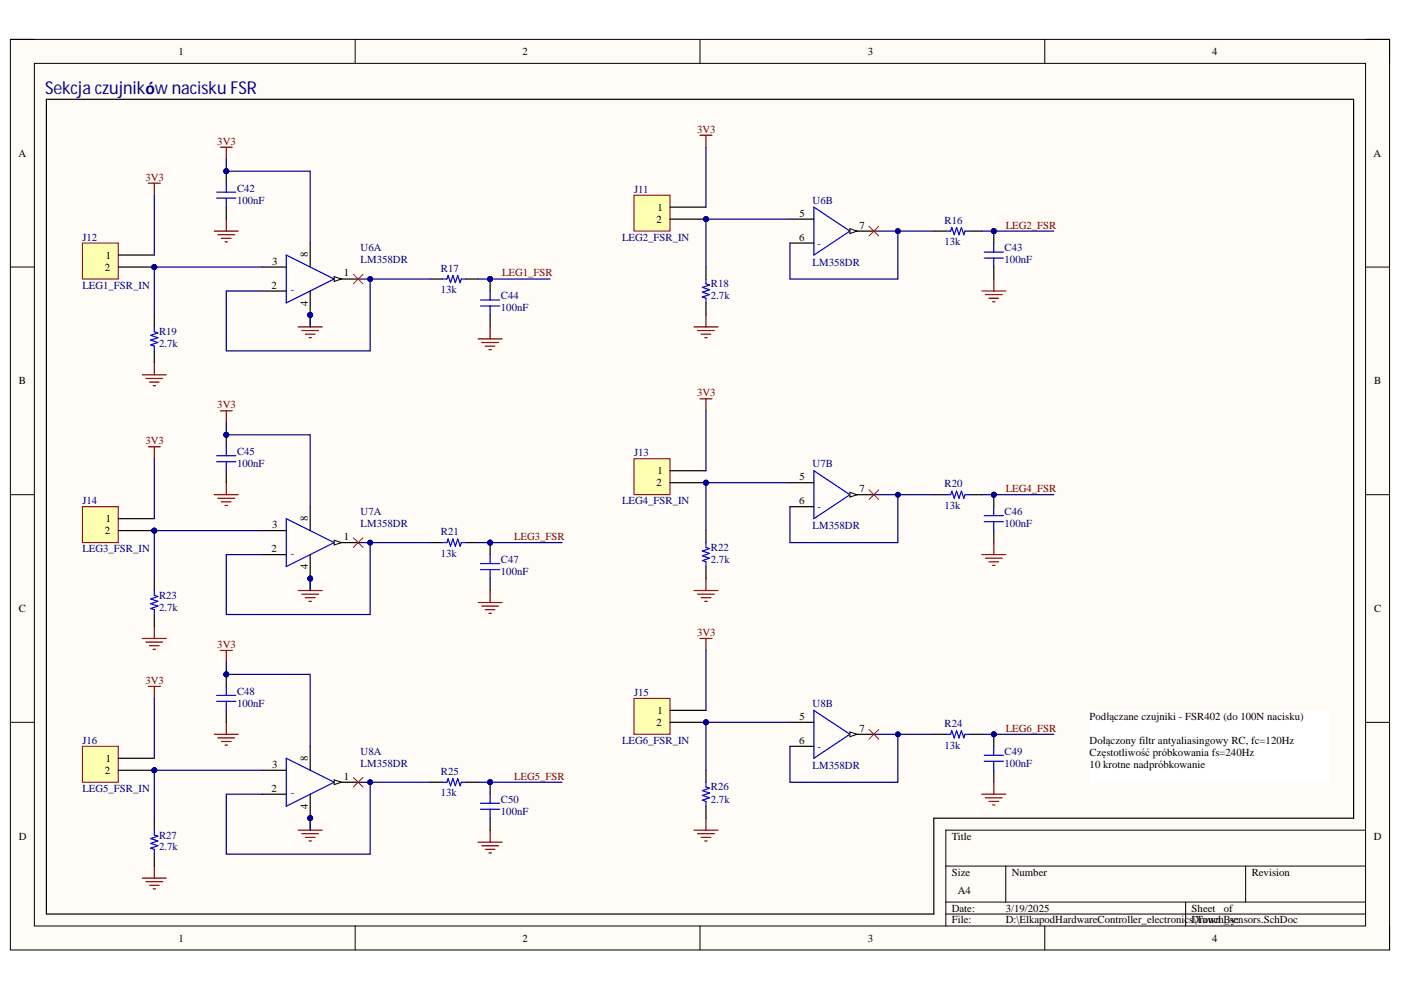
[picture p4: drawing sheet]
<svg xmlns="http://www.w3.org/2000/svg" width="297mm" height="210mm" viewBox="0 0 297 210" stroke-linecap="round" stroke-linejoin="round" font-family="sans-serif">
<defs><g id="words">
<text font-size="3.8" fill="#000080" x="9.6" y="20">Sekcja czujników nacisku FSR</text>
<g font-size="2.3">
<text x="37.9" y="11.7">1</text>
<text x="110.8" y="11.7">2</text>
<text x="184" y="11.7">3</text>
<text x="257" y="11.7">4</text>
<text x="3.9" y="33.2">A</text>
<text x="291.2" y="33.2">A</text>
<text x="139.2" y="47.2">2</text>
<text x="139.4" y="44.7">1</text>
<text x="169.5" y="45.9">5</text>
<text x="169.5" y="51">6</text>
<text x="182.2" y="48.5">7</text>
<text x="22.3" y="57.4">2</text>
<text x="22.4" y="54.8">1</text>
<text x="57.7" y="56.1">3</text>
<text x="65.3" y="54.6" transform="rotate(-90 65.3 54.6)">8</text>
<text x="72.9" y="58.6">1</text>
<text x="57.6" y="61.2">2</text>
<text x="65.3" y="64.8" transform="rotate(-90 65.3 64.8)">4</text>
<text x="4" y="81.5">B</text>
<text x="291.4" y="81.5">B</text>
<text x="139.4" y="100.6">1</text>
<text x="169.5" y="101.8">5</text>
<text x="139.2" y="103.1">2</text>
<text x="169.5" y="106.9">6</text>
<text x="182.2" y="104.4">7</text>
<text x="22.3" y="113.2">2</text>
<text x="22.4" y="110.7">1</text>
<text x="57.7" y="112">3</text>
<text x="65.3" y="110.5" transform="rotate(-90 65.3 110.5)">8</text>
<text x="57.6" y="117.1">2</text>
<text x="72.9" y="114.5">1</text>
<text x="65.3" y="120.7" transform="rotate(-90 65.3 120.7)">4</text>
<text x="4" y="129.8">C</text>
<text x="291.4" y="129.8">C</text>
<text x="139.2" y="153.9">2</text>
<text x="139.4" y="151.4">1</text>
<text x="169.5" y="152.6">5</text>
<text x="182.2" y="155.2">7</text>
<text x="231" y="152.6">Podłączane czujniki - FSR402 (do 100N nacisku)</text>
<text x="22.4" y="161.5">1</text>
<text x="65.3" y="161.3" transform="rotate(-90 65.3 161.3)">8</text>
<text x="169.5" y="157.7">6</text>
<text x="231" y="157.7">Dołączony filtr antyaliasingowy RC, fc=120Hz</text>
<text x="231" y="160.2">Częstotliwość próbkowania fs=240Hz</text>
<text x="22.3" y="164">2</text>
<text x="57.6" y="167.9">2</text>
<text x="57.7" y="162.8">3</text>
<text x="72.9" y="165.3">1</text>
<text x="231" y="162.8">10 krotne nadpróbkowanie</text>
<text x="65.3" y="171.5" transform="rotate(-90 65.3 171.5)">4</text>
<text x="4" y="178">D</text>
<text x="201.8" y="178">Title</text>
<text x="291.3" y="178">D</text>
<text x="201.8" y="185.7">Size</text>
<text x="214.5" y="185.7">Number</text>
<text x="265.4" y="185.7">Revision</text>
<text x="203.1" y="189.5">A4</text>
<text x="201.8" y="193.3">Date:</text>
<text x="201.8" y="195.8">File:</text>
<text x="213.3" y="193.3">3/19/2025</text>
<text x="213.3" y="195.8">D:\ElkapodHardwareController_electronics\Touch_sensors.SchDoc</text>
<text x="252.6" y="193.3">Sheet</text>
<text x="252.6" y="195.8">Drawn By:</text>
<text x="259.5" y="193.3">of</text>
<text x="37.9" y="199.6">1</text>
<text x="110.8" y="199.6">2</text>
<text x="184" y="199.6">3</text>
<text x="257" y="199.6">4</text>
</g>
<g font-size="2.3" fill="#800000">
<text x="147.8" y="28.1">3V3</text>
<text x="46.1" y="30.7">3V3</text>
<text x="30.8" y="38.3">3V3</text>
<text x="213.3" y="48.5">LEG2_FSR</text>
<text x="106.5" y="58.6">LEG1_FSR</text>
<text x="46.1" y="86.6">3V3</text>
<text x="147.8" y="84">3V3</text>
<text x="30.8" y="94.2">3V3</text>
<text x="213.3" y="104.4">LEG4_FSR</text>
<text x="109" y="114.5">LEG3_FSR</text>
<text x="46.1" y="137.4">3V3</text>
<text x="147.8" y="134.8">3V3</text>
<text x="30.8" y="145">3V3</text>
<text x="213.3" y="155.2">LEG6_FSR</text>
<text x="109" y="165.3">LEG5_FSR</text>
</g>
<g font-size="2.3" fill="#000080">
<text x="50.3" y="40.6">C42</text>
<text x="134.4" y="40.9">J11</text>
<text x="50.3" y="43.2">100nF</text>
<text x="172.3" y="43.2">U6B</text>
<text x="200.3" y="47.5">R16</text>
<text x="17.5" y="51">J12</text>
<text x="76.5" y="53.3">U6A</text>
<text x="131.9" y="51">LEG2_FSR_IN</text>
<text x="173.3" y="52.3">-</text>
<text x="200.3" y="52">13k</text>
<text x="213" y="53.3">C43</text>
<text x="76.5" y="55.8">LM358DR</text>
<text x="93.5" y="57.6">R17</text>
<text x="172.3" y="56.3">LM358DR</text>
<text x="213" y="55.8">100nF</text>
<text x="17.5" y="61.2">LEG1_FSR_IN</text>
<text x="61.7" y="62.2">-</text>
<text x="93.5" y="62.2">13k</text>
<text x="106.2" y="63.5">C44</text>
<text x="150.7" y="63.5">2.7k</text>
<text x="150.7" y="60.9">R18</text>
<text x="33.7" y="71.1">R19</text>
<text x="106.2" y="66">100nF</text>
<text x="33.7" y="73.6">2.7k</text>
<text x="50.3" y="99">100nF</text>
<text x="50.3" y="96.5">C45</text>
<text x="134.4" y="96.8">J13</text>
<text x="172.3" y="99">U7B</text>
<text x="17.5" y="106.9">J14</text>
<text x="131.9" y="106.9">LEG4_FSR_IN</text>
<text x="200.3" y="107.9">13k</text>
<text x="200.3" y="103.3">R20</text>
<text x="76.5" y="109.2">U7A</text>
<text x="76.5" y="111.7">LM358DR</text>
<text x="93.5" y="113.5">R21</text>
<text x="172.3" y="112.2">LM358DR</text>
<text x="173.3" y="108.2">-</text>
<text x="213" y="111.7">100nF</text>
<text x="213" y="109.2">C46</text>
<text x="17.5" y="117.1">LEG3_FSR_IN</text>
<text x="61.7" y="118.1">-</text>
<text x="93.5" y="118.1">13k</text>
<text x="106.2" y="119.4">C47</text>
<text x="150.7" y="119.4">2.7k</text>
<text x="150.7" y="116.8">R22</text>
<text x="106.2" y="121.9">100nF</text>
<text x="33.7" y="129.5">2.7k</text>
<text x="33.7" y="127">R23</text>
<text x="50.3" y="149.8">100nF</text>
<text x="50.3" y="147.3">C48</text>
<text x="134.4" y="147.6">J15</text>
<text x="172.3" y="149.8">U8B</text>
<text x="200.3" y="154.2">R24</text>
<text x="17.5" y="157.7">J16</text>
<text x="76.5" y="160">U8A</text>
<text x="131.9" y="157.7">LEG6_FSR_IN</text>
<text x="173.3" y="159">-</text>
<text x="200.3" y="158.7">13k</text>
<text x="213" y="160">C49</text>
<text x="17.5" y="167.9">LEG5_FSR_IN</text>
<text x="76.5" y="162.5">LM358DR</text>
<text x="93.5" y="164.3">R25</text>
<text x="150.7" y="167.6">R26</text>
<text x="172.3" y="163">LM358DR</text>
<text x="213" y="162.5">100nF</text>
<text x="61.7" y="168.9">-</text>
<text x="93.5" y="168.9">13k</text>
<text x="106.2" y="172.7">100nF</text>
<text x="106.2" y="170.2">C50</text>
<text x="150.7" y="170.2">2.7k</text>
<text x="33.7" y="177.8">R27</text>
<text x="33.7" y="180.3">2.7k</text>
</g>
</g></defs>
<path d="M2.2 8.4h292.4v193h-292.4z" fill-rule="evenodd" fill="#fffcf8"/>
<path d="M2.2 8.4h292.4v193h-292.4z" fill="none" stroke="#000" stroke-width=".21"/>
<path d="M7.3 13.4h282.2v182.9h-282.2z" fill-rule="evenodd" fill="#fffcf8"/>
<g fill="none" stroke="#000" stroke-width=".21">
<path d="M2.2 8.4h5.1M7.3 13.4h282.2v182.9h-282.2zM75.3 8.4v5M148.4 8.4v5M221.5 8.4v5M289.5 8.4h5.1v5M2.2 56.6h5.1M289.5 56.6h5.1M2.2 104.9h5.1M289.5 104.9h5.1M2.2 153.1h5.1M289.5 153.2h5.1"/>
<path d="M289.5 176h-89v20.3M75.3 196.3v5.1M148.4 196.3v5.1M200.5 183.6h89M200.5 191.3h89M200.5 193.8h89M213.3 183.6v7.7M221.5 196.3v5.1M251.4 191.3v5M264.1 183.6v7.7M294.6 196.3v5.1"/>
</g>
<path d="M46.7 31.2h2.5M48 31.2v2.6M45.4 49h5.1M46.2 49.8h3.6M47 50.5h2M47.7 51.3h.5M48 46.5v2.5M63.2 69.3h5.1M64 70.1h3.5M64.8 70.8h2M65.5 71.6h.5M65.8 66.8v2.5" fill="none" stroke="#800000" stroke-width=".25"/>
<circle cx="65.8" cy="66.8" r=".51" fill="#000080"/>
<circle cx="65.8" cy="66.8" r=".51" fill="none" stroke="#000080" stroke-width=".21"/>
<circle cx="32.7" cy="56.6" r=".51" fill="#000080"/>
<circle cx="32.7" cy="56.6" r=".51" fill="none" stroke="#000080" stroke-width=".21"/>
<path d="M17.5 51.5h7.6v7.7h-7.6z" fill-rule="evenodd" fill="#ffffb0"/>
<path d="M17.5 51.5h7.6v7.7h-7.6z" fill="none" stroke="#800000" stroke-width=".21"/>
<path d="M25.1 54.1h7.6M25.1 56.6h7.6" fill="none" stroke="#000" stroke-width=".25"/>
<circle cx="32.7" cy="56.6" r=".51" fill="#000080"/>
<circle cx="32.7" cy="56.6" r=".51" fill="none" stroke="#000080" stroke-width=".21"/>
<g fill="none" stroke="#800000" stroke-width=".25">
<path d="M31.4 38.8h2.6M32.7 38.8v2.6M148.4 28.7h2.6M149.7 28.7v2.5M30.2 79.5h5.1M32.7 76.9v2.6M147.1 69.3h5.1M147.9 70.1h3.6M148.7 70.8h2M149.4 71.6h.5M149.7 66.8v2.5M30.9 80.2h3.6"/>
<path d="M31.7 81h2M32.5 81.8h.5"/>
</g>
<circle cx="149.7" cy="46.5" r=".51" fill="#000080"/>
<circle cx="149.7" cy="46.5" r=".51" fill="none" stroke="#000080" stroke-width=".21"/>
<path d="M134.4 41.4h7.7v7.6h-7.7z" fill-rule="evenodd" fill="#ffffb0"/>
<path d="M134.4 41.4h7.7v7.6h-7.7z" fill="none" stroke="#800000" stroke-width=".21"/>
<path d="M142.1 43.9h7.6M142.1 46.5h7.6" fill="none" stroke="#000" stroke-width=".25"/>
<circle cx="149.7" cy="46.5" r=".51" fill="#000080"/>
<circle cx="149.7" cy="46.5" r=".51" fill="none" stroke="#000080" stroke-width=".21"/>
<circle cx="48" cy="36.3" r=".51" fill="#000080"/>
<circle cx="48" cy="36.3" r=".51" fill="none" stroke="#000080" stroke-width=".21"/>
<path d="M48 36.3v2.5M48 43.9v2.6" fill="none" stroke="#000" stroke-width=".25"/>
<circle cx="48" cy="36.3" r=".51" fill="#000080"/>
<circle cx="48" cy="36.3" r=".51" fill="none" stroke="#000080" stroke-width=".21"/>
<path d="M48 38.8v1.9M45.9 40.7h4.1M45.9 42h4.1M48 42v1.9M149.7 59.2v1l.7 .2-1.5 .5 1.5 .5-1.5 .6 1.5 .5-1.5 .5 .8 .2v1M32.7 69.3v1l.8 .3-1.5 .5 1.5 .5-1.5 .5 1.5 .5-1.5 .5 .7 .3v1" fill="none" stroke="#00f" stroke-width=".25"/>
<path d="M149.7 56.6v2.6M32.7 66.8v2.5M32.7 74.4v2.5M149.7 64.2v2.6" fill="none" stroke="#000" stroke-width=".25"/>
<circle cx="65.8" cy="66.8" r=".51" fill="#000080"/>
<circle cx="65.8" cy="66.8" r=".51" fill="none" stroke="#000080" stroke-width=".21"/>
<path d="M60.7 54.1l10.2 5.1-10.2 5z" fill="none" stroke="#00f" stroke-width=".25"/>
<path d="M55.6 56.6h5.1M70.9 59.2h5M55.6 61.7h5.1" fill="none" stroke="#000" stroke-width=".25"/>
<path d="M70.9 58.7l1.5 .5-1.5 .5z" fill="#f8fcff"/>
<path d="M70.9 58.7l1.5 .5-1.5 .5z" fill="none" stroke="#000" stroke-width=".21"/>
<path d="M65.8 51.5v5.1M65.8 61.7v5.1" fill="none" stroke="#000" stroke-width=".25"/>
<circle cx="65.8" cy="66.8" r=".51" fill="#000080"/>
<circle cx="65.8" cy="66.8" r=".51" fill="none" stroke="#000080" stroke-width=".21"/>
<path d="M172.6 43.9l7.6 5.1-7.6 5.1z" fill="none" stroke="#00f" stroke-width=".25"/>
<path d="M167.5 46.5h5.1M167.5 51.5h5.1M180.2 49h5.1" fill="none" stroke="#000" stroke-width=".25"/>
<path d="M180.2 48.5l1.5 .5-1.5 .5z" fill="#f8fcff"/>
<path d="M180.2 48.5l1.5 .5-1.5 .5z" fill="none" stroke="#000" stroke-width=".21"/>
<path d="M46.7 87.1h2.5M48 87.1v2.5M45.4 104.9h5.1M46.2 105.6h3.6M47 106.4h2M47.7 107.2h.5M48 102.3v2.6M63.2 125.2h5.1M64 126h3.6M64.8 126.7h2M65.5 127.5h.5M65.8 122.7v2.5" fill="none" stroke="#800000" stroke-width=".25"/>
<circle cx="65.8" cy="122.7" r=".51" fill="#000080"/>
<circle cx="65.8" cy="122.7" r=".51" fill="none" stroke="#000080" stroke-width=".21"/>
<circle cx="32.7" cy="112.5" r=".51" fill="#000080"/>
<circle cx="32.7" cy="112.5" r=".51" fill="none" stroke="#000080" stroke-width=".21"/>
<path d="M17.5 107.4h7.6v7.6h-7.6z" fill-rule="evenodd" fill="#ffffb0"/>
<path d="M17.5 107.4h7.6v7.6h-7.6z" fill="none" stroke="#800000" stroke-width=".21"/>
<path d="M25.1 110h7.6M25.1 112.5h7.6" fill="none" stroke="#000" stroke-width=".25"/>
<circle cx="32.7" cy="112.5" r=".51" fill="#000080"/>
<circle cx="32.7" cy="112.5" r=".51" fill="none" stroke="#000080" stroke-width=".21"/>
<g fill="none" stroke="#800000" stroke-width=".25">
<path d="M31.4 94.7h2.6M32.7 94.7v2.6M148.4 84.6h2.6M149.7 84.6v2.5M30.2 135.4h5.1M30.9 136.1h3.6M31.7 136.9h2M32.5 137.7h.5M32.7 132.8v2.6M147.1 125.2h5.1M147.9 126h3.6M148.7 126.7h2"/>
<path d="M149.4 127.5h.5M149.7 122.7v2.5"/>
</g>
<circle cx="149.7" cy="102.3" r=".51" fill="#000080"/>
<circle cx="149.7" cy="102.3" r=".51" fill="none" stroke="#000080" stroke-width=".21"/>
<path d="M134.4 97.3h7.7v7.6h-7.7z" fill-rule="evenodd" fill="#ffffb0"/>
<path d="M134.4 97.3h7.7v7.6h-7.7z" fill="none" stroke="#800000" stroke-width=".21"/>
<path d="M142.1 99.8h7.6M142.1 102.3h7.6" fill="none" stroke="#000" stroke-width=".25"/>
<circle cx="149.7" cy="102.3" r=".51" fill="#000080"/>
<circle cx="149.7" cy="102.3" r=".51" fill="none" stroke="#000080" stroke-width=".21"/>
<circle cx="48" cy="92.2" r=".51" fill="#000080"/>
<circle cx="48" cy="92.2" r=".51" fill="none" stroke="#000080" stroke-width=".21"/>
<path d="M48 92.2v2.5M48 99.8v2.5" fill="none" stroke="#000" stroke-width=".25"/>
<circle cx="48" cy="92.2" r=".51" fill="#000080"/>
<circle cx="48" cy="92.2" r=".51" fill="none" stroke="#000080" stroke-width=".21"/>
<path d="M45.9 96.6h4.1M45.9 97.9h4.1M48 94.7v1.9M48 97.9v1.9M149.7 115v1.1l.7 .2-1.5 .5 1.5 .5-1.5 .5 1.5 .5-1.5 .6 .8 .2v1M32.7 125.2v1l.8 .3-1.5 .5 1.5 .5-1.5 .5 1.5 .5-1.5 .5 .7 .3v1" fill="none" stroke="#00f" stroke-width=".25"/>
<path d="M149.7 112.5v2.5M32.7 122.7v2.5M32.7 130.3v2.5M149.7 120.1v2.6" fill="none" stroke="#000" stroke-width=".25"/>
<circle cx="65.8" cy="122.7" r=".51" fill="#000080"/>
<circle cx="65.8" cy="122.7" r=".51" fill="none" stroke="#000080" stroke-width=".21"/>
<path d="M60.7 110l10.2 5-10.2 5.1z" fill="none" stroke="#00f" stroke-width=".25"/>
<path d="M55.6 112.5h5.1M55.6 117.6h5.1M70.9 115h5" fill="none" stroke="#000" stroke-width=".25"/>
<path d="M70.9 114.5l1.5 .5-1.5 .6z" fill="#f8fcff"/>
<path d="M70.9 114.5l1.5 .5-1.5 .6z" fill="none" stroke="#000" stroke-width=".21"/>
<path d="M65.8 107.4v5.1M65.8 117.6v5.1" fill="none" stroke="#000" stroke-width=".25"/>
<circle cx="65.8" cy="122.7" r=".51" fill="#000080"/>
<circle cx="65.8" cy="122.7" r=".51" fill="none" stroke="#000080" stroke-width=".21"/>
<path d="M172.6 99.8l7.6 5.1-7.6 5.1z" fill="none" stroke="#00f" stroke-width=".25"/>
<path d="M167.5 102.3h5.1M167.5 107.4h5.1M180.2 104.9h5.1" fill="none" stroke="#000" stroke-width=".25"/>
<path d="M180.2 104.4l1.5 .5-1.5 .5z" fill="#f8fcff"/>
<path d="M180.2 104.4l1.5 .5-1.5 .5z" fill="none" stroke="#000" stroke-width=".21"/>
<path d="M46.7 137.9h2.5M48 137.9v2.6M45.4 155.7h5.1M46.2 156.5h3.6M47 157.2h2M47.7 158h.5M48 153.1v2.6M63.2 176h5.1M64 176.8h3.6M64.8 177.5h2M65.5 178.3h.5M65.8 173.5v2.5" fill="none" stroke="#800000" stroke-width=".25"/>
<circle cx="65.8" cy="173.5" r=".51" fill="#000080"/>
<circle cx="65.8" cy="173.5" r=".51" fill="none" stroke="#000080" stroke-width=".21"/>
<circle cx="32.7" cy="163.3" r=".51" fill="#000080"/>
<circle cx="32.7" cy="163.3" r=".51" fill="none" stroke="#000080" stroke-width=".21"/>
<path d="M17.5 158.2h7.6v7.7h-7.6z" fill-rule="evenodd" fill="#ffffb0"/>
<path d="M17.5 158.2h7.6v7.7h-7.6z" fill="none" stroke="#800000" stroke-width=".21"/>
<path d="M25.1 160.8h7.6M25.1 163.3h7.6" fill="none" stroke="#000" stroke-width=".25"/>
<circle cx="32.7" cy="163.3" r=".51" fill="#000080"/>
<circle cx="32.7" cy="163.3" r=".51" fill="none" stroke="#000080" stroke-width=".21"/>
<g fill="none" stroke="#800000" stroke-width=".25">
<path d="M148.4 135.4h2.6M149.7 135.4v2.5M31.4 145.5h2.6M32.7 145.5v2.6M147.1 176h5.1M147.9 176.8h3.6M148.7 177.5h2M149.4 178.3h.5M149.7 173.5v2.5M30.2 186.2h5.1M30.9 186.9h3.6M31.7 187.7h2"/>
<path d="M32.5 188.5h.5M32.7 183.6v2.6"/>
</g>
<circle cx="149.7" cy="153.1" r=".51" fill="#000080"/>
<circle cx="149.7" cy="153.1" r=".51" fill="none" stroke="#000080" stroke-width=".21"/>
<path d="M134.4 148.1h7.7v7.6h-7.7z" fill-rule="evenodd" fill="#ffffb0"/>
<path d="M134.4 148.1h7.7v7.6h-7.7z" fill="none" stroke="#800000" stroke-width=".21"/>
<path d="M142.1 150.6h7.6M142.1 153.1h7.6" fill="none" stroke="#000" stroke-width=".25"/>
<circle cx="149.7" cy="153.1" r=".51" fill="#000080"/>
<circle cx="149.7" cy="153.1" r=".51" fill="none" stroke="#000080" stroke-width=".21"/>
<circle cx="48" cy="143" r=".51" fill="#000080"/>
<circle cx="48" cy="143" r=".51" fill="none" stroke="#000080" stroke-width=".21"/>
<path d="M48 143v2.5M48 150.6v2.5" fill="none" stroke="#000" stroke-width=".25"/>
<circle cx="48" cy="143" r=".51" fill="#000080"/>
<circle cx="48" cy="143" r=".51" fill="none" stroke="#000080" stroke-width=".21"/>
<path d="M45.9 147.4h4.1M45.9 148.7h4.1M48 145.5v1.9M48 148.7v1.9M32.7 176v1l.8 .3-1.5 .5 1.5 .5-1.5 .5 1.5 .5-1.5 .5 .7 .3v1M149.7 165.9v1l.7 .2-1.5 .5 1.5 .5-1.5 .5 1.5 .6-1.5 .5 .8 .2v1" fill="none" stroke="#00f" stroke-width=".25"/>
<path d="M32.7 173.5v2.5M149.7 163.3v2.6M149.7 170.9v2.6M32.7 181.1v2.5" fill="none" stroke="#000" stroke-width=".25"/>
<circle cx="65.8" cy="173.5" r=".51" fill="#000080"/>
<circle cx="65.8" cy="173.5" r=".51" fill="none" stroke="#000080" stroke-width=".21"/>
<path d="M60.7 160.8l10.2 5.1-10.2 5z" fill="none" stroke="#00f" stroke-width=".25"/>
<path d="M55.6 163.3h5.1M55.6 168.4h5.1M70.9 165.9h5" fill="none" stroke="#000" stroke-width=".25"/>
<path d="M70.9 165.3l1.5 .6-1.5 .5z" fill="#f8fcff"/>
<path d="M70.9 165.3l1.5 .6-1.5 .5z" fill="none" stroke="#000" stroke-width=".21"/>
<path d="M65.8 158.2v5.1M65.8 168.4v5.1" fill="none" stroke="#000" stroke-width=".25"/>
<circle cx="65.8" cy="173.5" r=".51" fill="#000080"/>
<circle cx="65.8" cy="173.5" r=".51" fill="none" stroke="#000080" stroke-width=".21"/>
<path d="M172.6 150.6v10.2l7.6-5.1-7.6-5.1" fill="none" stroke="#00f" stroke-width=".25"/>
<path d="M167.5 153.1h5.1M167.5 158.2h5.1M180.2 155.7h5.1" fill="none" stroke="#000" stroke-width=".25"/>
<path d="M180.2 155.2l1.5 .5-1.5 .5z" fill="#f8fcff"/>
<path d="M180.2 155.2l1.5 .5-1.5 .5z" fill="none" stroke="#000" stroke-width=".21"/>
<path d="M91.2 59.2h2.5M98.8 59.2h2.6" fill="none" stroke="#000" stroke-width=".25"/>
<path d="M93.7 59.2h1.1l.2-.8 .5 1.5 .5-1.5 .5 1.5 .5-1.5 .6 1.5 .2-.7h1" fill="none" stroke="#00f" stroke-width=".25"/>
<circle cx="103.9" cy="59.2" r=".51" fill="#000080"/>
<circle cx="103.9" cy="59.2" r=".51" fill="none" stroke="#000080" stroke-width=".21"/>
<path d="M103.9 59.2v2.5M103.9 66.8v2.5" fill="none" stroke="#000" stroke-width=".25"/>
<circle cx="103.9" cy="59.2" r=".51" fill="#000080"/>
<circle cx="103.9" cy="59.2" r=".51" fill="none" stroke="#000080" stroke-width=".21"/>
<path d="M101.9 63.6h4M101.9 64.9h4M103.9 61.7v1.9M103.9 64.9v1.9" fill="none" stroke="#00f" stroke-width=".25"/>
<path d="M101.4 71.9h5.1M102.1 72.6h3.6M102.9 73.4h2M103.7 74.1h.5M103.9 69.3v2.6" fill="none" stroke="#800000" stroke-width=".25"/>
<circle cx="103.9" cy="115" r=".51" fill="#000080"/>
<circle cx="103.9" cy="115" r=".51" fill="none" stroke="#000080" stroke-width=".21"/>
<path d="M103.9 115v2.6M103.9 122.7v2.5" fill="none" stroke="#000" stroke-width=".25"/>
<circle cx="103.9" cy="115" r=".51" fill="#000080"/>
<circle cx="103.9" cy="115" r=".51" fill="none" stroke="#000080" stroke-width=".21"/>
<path d="M93.7 115h1.1l.2-.7 .5 1.5 .5-1.5 .5 1.5 .5-1.5 .6 1.5 .2-.8h1M101.9 119.5h4M103.9 117.6v1.9M101.9 120.8h4M103.9 120.8v1.9" fill="none" stroke="#00f" stroke-width=".25"/>
<path d="M91.2 115h2.5M98.8 115h2.6" fill="none" stroke="#000" stroke-width=".25"/>
<path d="M101.4 127.7h5.1M102.1 128.5h3.6M102.9 129.3h2M103.7 130h.5M103.9 125.2v2.5" fill="none" stroke="#800000" stroke-width=".25"/>
<circle cx="103.9" cy="165.9" r=".51" fill="#000080"/>
<circle cx="103.9" cy="165.9" r=".51" fill="none" stroke="#000080" stroke-width=".21"/>
<path d="M103.9 165.9v2.5M103.9 173.5v2.5" fill="none" stroke="#000" stroke-width=".25"/>
<circle cx="103.9" cy="165.9" r=".51" fill="#000080"/>
<circle cx="103.9" cy="165.9" r=".51" fill="none" stroke="#000080" stroke-width=".21"/>
<path d="M93.7 165.9h1.1l.2-.8 .5 1.5 .5-1.5 .5 1.5 .5-1.5 .6 1.5 .2-.7h1M101.9 170.3h4M101.9 171.6h4M103.9 168.4v1.9M103.9 171.6v1.9" fill="none" stroke="#00f" stroke-width=".25"/>
<path d="M91.2 165.9h2.5M98.8 165.9h2.6" fill="none" stroke="#000" stroke-width=".25"/>
<path d="M101.4 178.6h5.1M102.1 179.3h3.6M103.9 176v2.6M102.9 180.1h2M103.7 180.8h.5" fill="none" stroke="#800000" stroke-width=".25"/>
<circle cx="210.7" cy="155.7" r=".51" fill="#000080"/>
<circle cx="210.7" cy="155.7" r=".51" fill="none" stroke="#000080" stroke-width=".21"/>
<path d="M210.7 155.7v2.5M210.7 163.3v2.6" fill="none" stroke="#000" stroke-width=".25"/>
<circle cx="210.7" cy="155.7" r=".51" fill="#000080"/>
<circle cx="210.7" cy="155.7" r=".51" fill="none" stroke="#000080" stroke-width=".21"/>
<path d="M200.5 155.7h1.1l.2-.8 .5 1.6 .5-1.6 .5 1.6 .5-1.6 .5 1.6 .3-.8h1M210.7 158.2v1.9M208.7 160.1h4M208.7 161.4h4M210.7 161.4v1.9" fill="none" stroke="#00f" stroke-width=".25"/>
<path d="M198 155.7h2.5M205.6 155.7h2.6" fill="none" stroke="#000" stroke-width=".25"/>
<path d="M208.2 168.4h5.1M208.9 169.2h3.6M209.7 169.9h2M210.4 170.7h.6M210.7 165.9v2.5" fill="none" stroke="#800000" stroke-width=".25"/>
<circle cx="210.7" cy="104.9" r=".51" fill="#000080"/>
<circle cx="210.7" cy="104.9" r=".51" fill="none" stroke="#000080" stroke-width=".21"/>
<path d="M210.7 104.9v2.5M210.7 112.5v2.5" fill="none" stroke="#000" stroke-width=".25"/>
<circle cx="210.7" cy="104.9" r=".51" fill="#000080"/>
<circle cx="210.7" cy="104.9" r=".51" fill="none" stroke="#000080" stroke-width=".21"/>
<path d="M200.5 104.9h1.1l.2-.8 .5 1.6 .5-1.6 .5 1.6 .5-1.6 .5 1.6 .3-.8h1M208.7 109.3h4M208.7 110.6h4M210.7 107.4v1.9M210.7 110.6v1.9" fill="none" stroke="#00f" stroke-width=".25"/>
<path d="M198 104.9h2.5M205.6 104.9h2.6" fill="none" stroke="#000" stroke-width=".25"/>
<path d="M208.2 117.6h5.1M208.9 118.4h3.6M209.7 119.1h2M210.4 119.9h.6M210.7 115v2.6" fill="none" stroke="#800000" stroke-width=".25"/>
<circle cx="210.7" cy="49" r=".51" fill="#000080"/>
<circle cx="210.7" cy="49" r=".51" fill="none" stroke="#000080" stroke-width=".21"/>
<path d="M210.7 49v2.5M210.7 56.6v2.6" fill="none" stroke="#000" stroke-width=".25"/>
<circle cx="210.7" cy="49" r=".51" fill="#000080"/>
<circle cx="210.7" cy="49" r=".51" fill="none" stroke="#000080" stroke-width=".21"/>
<path d="M200.5 49h1.1l.2-.8 .5 1.6 .5-1.6 .5 1.6 .5-1.6 .5 1.6 .3-.8h1M208.7 53.4h4M208.7 54.7h4M210.7 51.5v1.9M210.7 54.7v1.9" fill="none" stroke="#00f" stroke-width=".25"/>
<path d="M9.8 21.1h277.2v152.4h-89v20.3h-188.2zM198 49h2.5M205.6 49h2.6" fill="none" stroke="#000" stroke-width=".25"/>
<path d="M210.7 59.2v2.5M208.2 61.7h5.1M208.9 62.5h3.6M209.7 63.2h2M210.4 64h.6" fill="none" stroke="#800000" stroke-width=".25"/>
<path d="M48 33.8v2.5" fill="none" stroke="#000080" stroke-width=".25"/>
<circle cx="48" cy="36.3" r=".51" fill="#000080"/>
<circle cx="48" cy="36.3" r=".51" fill="none" stroke="#000080" stroke-width=".21"/>
<path d="M32.7 56.6v10.2" fill="none" stroke="#000080" stroke-width=".25"/>
<circle cx="32.7" cy="56.6" r=".51" fill="#000080"/>
<circle cx="32.7" cy="56.6" r=".51" fill="none" stroke="#000080" stroke-width=".21"/>
<path d="M32.7 41.4v12.7M149.7 46.5v10.1" fill="none" stroke="#000080" stroke-width=".25"/>
<circle cx="149.7" cy="46.5" r=".51" fill="#000080"/>
<circle cx="149.7" cy="46.5" r=".51" fill="none" stroke="#000080" stroke-width=".21"/>
<path d="M149.7 31.2v12.7M65.8 66.8v2.5" fill="none" stroke="#000080" stroke-width=".25"/>
<circle cx="65.8" cy="66.8" r=".51" fill="#000080"/>
<circle cx="65.8" cy="66.8" r=".51" fill="none" stroke="#000080" stroke-width=".21"/>
<path d="M48 36.3h17.8v15.2" fill="none" stroke="#000080" stroke-width=".25"/>
<circle cx="48" cy="36.3" r=".51" fill="#000080"/>
<circle cx="48" cy="36.3" r=".51" fill="none" stroke="#000080" stroke-width=".21"/>
<path d="M32.7 56.6h22.9" fill="none" stroke="#000080" stroke-width=".25"/>
<circle cx="32.7" cy="56.6" r=".51" fill="#000080"/>
<circle cx="32.7" cy="56.6" r=".51" fill="none" stroke="#000080" stroke-width=".21"/>
<path d="M75.9 59.2h2.6v15.2h-30.5v-12.7h7.6" fill="none" stroke="#000080" stroke-width=".25"/>
<circle cx="78.5" cy="59.2" r=".51" fill="#000080"/>
<circle cx="78.5" cy="59.2" r=".51" fill="none" stroke="#000080" stroke-width=".21"/>
<path d="M149.7 46.5h17.8" fill="none" stroke="#000080" stroke-width=".25"/>
<circle cx="149.7" cy="46.5" r=".51" fill="#000080"/>
<circle cx="149.7" cy="46.5" r=".51" fill="none" stroke="#000080" stroke-width=".21"/>
<path d="M48 89.6v2.6" fill="none" stroke="#000080" stroke-width=".25"/>
<circle cx="48" cy="92.2" r=".51" fill="#000080"/>
<circle cx="48" cy="92.2" r=".51" fill="none" stroke="#000080" stroke-width=".21"/>
<path d="M32.7 112.5v10.2" fill="none" stroke="#000080" stroke-width=".25"/>
<circle cx="32.7" cy="112.5" r=".51" fill="#000080"/>
<circle cx="32.7" cy="112.5" r=".51" fill="none" stroke="#000080" stroke-width=".21"/>
<path d="M32.7 97.3v12.7M149.7 102.3v10.2" fill="none" stroke="#000080" stroke-width=".25"/>
<circle cx="149.7" cy="102.3" r=".51" fill="#000080"/>
<circle cx="149.7" cy="102.3" r=".51" fill="none" stroke="#000080" stroke-width=".21"/>
<path d="M149.7 87.1v12.7M65.8 122.7v2.5" fill="none" stroke="#000080" stroke-width=".25"/>
<circle cx="65.8" cy="122.7" r=".51" fill="#000080"/>
<circle cx="65.8" cy="122.7" r=".51" fill="none" stroke="#000080" stroke-width=".21"/>
<path d="M48 92.2h17.8v15.2" fill="none" stroke="#000080" stroke-width=".25"/>
<circle cx="48" cy="92.2" r=".51" fill="#000080"/>
<circle cx="48" cy="92.2" r=".51" fill="none" stroke="#000080" stroke-width=".21"/>
<path d="M32.7 112.5h22.9" fill="none" stroke="#000080" stroke-width=".25"/>
<circle cx="32.7" cy="112.5" r=".51" fill="#000080"/>
<circle cx="32.7" cy="112.5" r=".51" fill="none" stroke="#000080" stroke-width=".21"/>
<path d="M75.9 115h2.6v15.3h-30.5v-12.7h7.6" fill="none" stroke="#000080" stroke-width=".25"/>
<circle cx="78.5" cy="115" r=".51" fill="#000080"/>
<circle cx="78.5" cy="115" r=".51" fill="none" stroke="#000080" stroke-width=".21"/>
<path d="M149.7 102.3h17.8" fill="none" stroke="#000080" stroke-width=".25"/>
<circle cx="149.7" cy="102.3" r=".51" fill="#000080"/>
<circle cx="149.7" cy="102.3" r=".51" fill="none" stroke="#000080" stroke-width=".21"/>
<path d="M48 140.5v2.5" fill="none" stroke="#000080" stroke-width=".25"/>
<circle cx="48" cy="143" r=".51" fill="#000080"/>
<circle cx="48" cy="143" r=".51" fill="none" stroke="#000080" stroke-width=".21"/>
<path d="M32.7 163.3v10.2" fill="none" stroke="#000080" stroke-width=".25"/>
<circle cx="32.7" cy="163.3" r=".51" fill="#000080"/>
<circle cx="32.7" cy="163.3" r=".51" fill="none" stroke="#000080" stroke-width=".21"/>
<path d="M32.7 148.1v12.7M149.7 153.1v10.2" fill="none" stroke="#000080" stroke-width=".25"/>
<circle cx="149.7" cy="153.1" r=".51" fill="#000080"/>
<circle cx="149.7" cy="153.1" r=".51" fill="none" stroke="#000080" stroke-width=".21"/>
<path d="M149.7 137.9v12.7M65.8 173.5v2.5" fill="none" stroke="#000080" stroke-width=".25"/>
<circle cx="65.8" cy="173.5" r=".51" fill="#000080"/>
<circle cx="65.8" cy="173.5" r=".51" fill="none" stroke="#000080" stroke-width=".21"/>
<path d="M48 143h17.8v15.2" fill="none" stroke="#000080" stroke-width=".25"/>
<circle cx="48" cy="143" r=".51" fill="#000080"/>
<circle cx="48" cy="143" r=".51" fill="none" stroke="#000080" stroke-width=".21"/>
<path d="M32.7 163.3h22.9" fill="none" stroke="#000080" stroke-width=".25"/>
<circle cx="32.7" cy="163.3" r=".51" fill="#000080"/>
<circle cx="32.7" cy="163.3" r=".51" fill="none" stroke="#000080" stroke-width=".21"/>
<path d="M75.9 165.9h2.6v15.2h-30.5v-12.7h7.6" fill="none" stroke="#000080" stroke-width=".25"/>
<circle cx="78.5" cy="165.9" r=".51" fill="#000080"/>
<circle cx="78.5" cy="165.9" r=".51" fill="none" stroke="#000080" stroke-width=".21"/>
<path d="M149.7 153.1h17.8" fill="none" stroke="#000080" stroke-width=".25"/>
<circle cx="149.7" cy="153.1" r=".51" fill="#000080"/>
<circle cx="149.7" cy="153.1" r=".51" fill="none" stroke="#000080" stroke-width=".21"/>
<path d="M101.4 59.2h2.5" fill="none" stroke="#000080" stroke-width=".25"/>
<circle cx="103.9" cy="59.2" r=".51" fill="#000080"/>
<circle cx="103.9" cy="59.2" r=".51" fill="none" stroke="#000080" stroke-width=".21"/>
<path d="M101.4 115h2.5" fill="none" stroke="#000080" stroke-width=".25"/>
<circle cx="103.9" cy="115" r=".51" fill="#000080"/>
<circle cx="103.9" cy="115" r=".51" fill="none" stroke="#000080" stroke-width=".21"/>
<path d="M101.4 165.9h2.5" fill="none" stroke="#000080" stroke-width=".25"/>
<circle cx="103.9" cy="165.9" r=".51" fill="#000080"/>
<circle cx="103.9" cy="165.9" r=".51" fill="none" stroke="#000080" stroke-width=".21"/>
<path d="M208.2 155.7h2.5" fill="none" stroke="#000080" stroke-width=".25"/>
<circle cx="210.7" cy="155.7" r=".51" fill="#000080"/>
<circle cx="210.7" cy="155.7" r=".51" fill="none" stroke="#000080" stroke-width=".21"/>
<path d="M208.2 104.9h2.5" fill="none" stroke="#000080" stroke-width=".25"/>
<circle cx="210.7" cy="104.9" r=".51" fill="#000080"/>
<circle cx="210.7" cy="104.9" r=".51" fill="none" stroke="#000080" stroke-width=".21"/>
<path d="M208.2 49h2.5" fill="none" stroke="#000080" stroke-width=".25"/>
<circle cx="210.7" cy="49" r=".51" fill="#000080"/>
<circle cx="210.7" cy="49" r=".51" fill="none" stroke="#000080" stroke-width=".21"/>
<path d="M78.5 165.9h12.7" fill="none" stroke="#000080" stroke-width=".25"/>
<circle cx="78.5" cy="165.9" r=".51" fill="#000080"/>
<circle cx="78.5" cy="165.9" r=".51" fill="none" stroke="#000080" stroke-width=".21"/>
<path d="M103.9 165.9h15.3" fill="none" stroke="#000080" stroke-width=".25"/>
<circle cx="103.9" cy="165.9" r=".51" fill="#000080"/>
<circle cx="103.9" cy="165.9" r=".51" fill="none" stroke="#000080" stroke-width=".21"/>
<path d="M78.5 115h12.7" fill="none" stroke="#000080" stroke-width=".25"/>
<circle cx="78.5" cy="115" r=".51" fill="#000080"/>
<circle cx="78.5" cy="115" r=".51" fill="none" stroke="#000080" stroke-width=".21"/>
<path d="M103.9 115h15.3" fill="none" stroke="#000080" stroke-width=".25"/>
<circle cx="103.9" cy="115" r=".51" fill="#000080"/>
<circle cx="103.9" cy="115" r=".51" fill="none" stroke="#000080" stroke-width=".21"/>
<path d="M78.5 59.2h12.7" fill="none" stroke="#000080" stroke-width=".25"/>
<circle cx="78.5" cy="59.2" r=".51" fill="#000080"/>
<circle cx="78.5" cy="59.2" r=".51" fill="none" stroke="#000080" stroke-width=".21"/>
<path d="M103.9 59.2h12.7" fill="none" stroke="#000080" stroke-width=".25"/>
<circle cx="103.9" cy="59.2" r=".51" fill="#000080"/>
<circle cx="103.9" cy="59.2" r=".51" fill="none" stroke="#000080" stroke-width=".21"/>
<path d="M185.3 49h5.1v10.2h-22.9v-7.7" fill="none" stroke="#000080" stroke-width=".25"/>
<circle cx="190.4" cy="49" r=".51" fill="#000080"/>
<circle cx="190.4" cy="49" r=".51" fill="none" stroke="#000080" stroke-width=".21"/>
<path d="M190.4 49h7.6" fill="none" stroke="#000080" stroke-width=".25"/>
<circle cx="190.4" cy="49" r=".51" fill="#000080"/>
<circle cx="190.4" cy="49" r=".51" fill="none" stroke="#000080" stroke-width=".21"/>
<path d="M210.7 49h12.7" fill="none" stroke="#000080" stroke-width=".25"/>
<circle cx="210.7" cy="49" r=".51" fill="#000080"/>
<circle cx="210.7" cy="49" r=".51" fill="none" stroke="#000080" stroke-width=".21"/>
<path d="M185.3 104.9h5.1v10.1h-22.9v-7.6" fill="none" stroke="#000080" stroke-width=".25"/>
<circle cx="190.4" cy="104.9" r=".51" fill="#000080"/>
<circle cx="190.4" cy="104.9" r=".51" fill="none" stroke="#000080" stroke-width=".21"/>
<path d="M190.4 104.9h7.6" fill="none" stroke="#000080" stroke-width=".25"/>
<circle cx="190.4" cy="104.9" r=".51" fill="#000080"/>
<circle cx="190.4" cy="104.9" r=".51" fill="none" stroke="#000080" stroke-width=".21"/>
<path d="M210.7 104.9h12.7" fill="none" stroke="#000080" stroke-width=".25"/>
<circle cx="210.7" cy="104.9" r=".51" fill="#000080"/>
<circle cx="210.7" cy="104.9" r=".51" fill="none" stroke="#000080" stroke-width=".21"/>
<path d="M185.3 155.7h5.1v10.2h-22.9v-7.7" fill="none" stroke="#000080" stroke-width=".25"/>
<circle cx="190.4" cy="155.7" r=".51" fill="#000080"/>
<circle cx="190.4" cy="155.7" r=".51" fill="none" stroke="#000080" stroke-width=".21"/>
<path d="M190.4 155.7h7.6" fill="none" stroke="#000080" stroke-width=".25"/>
<circle cx="190.4" cy="155.7" r=".51" fill="#000080"/>
<circle cx="190.4" cy="155.7" r=".51" fill="none" stroke="#000080" stroke-width=".21"/>
<path d="M210.7 155.7h12.7" fill="none" stroke="#000080" stroke-width=".25"/>
<circle cx="210.7" cy="155.7" r=".51" fill="#000080"/>
<circle cx="210.7" cy="155.7" r=".51" fill="none" stroke="#000080" stroke-width=".21"/>
<path d="M231 150.6h50.9v15.3h-50.9z" fill-rule="evenodd" fill="#fff"/>
<path d="M231 150.6h50.9v15.3h-50.9z" fill="none" stroke="#fff" stroke-width=".21"/>
<path d="M74.9 58.1l2.1 2.1M77 58.1l-2.1 2.1M184.3 48l2 2M186.3 48l-2 2M74.9 114l2.1 2.1M77 114l-2.1 2.1M184.3 103.9l2 2M186.3 103.9l-2 2M184.3 154.7l2 2M186.3 154.7l-2 2M74.9 164.8l2.1 2.1M77 164.8l-2.1 2.1" fill="none" stroke="#f00" stroke-width=".21"/>
<use href="#words"/>
</svg>
